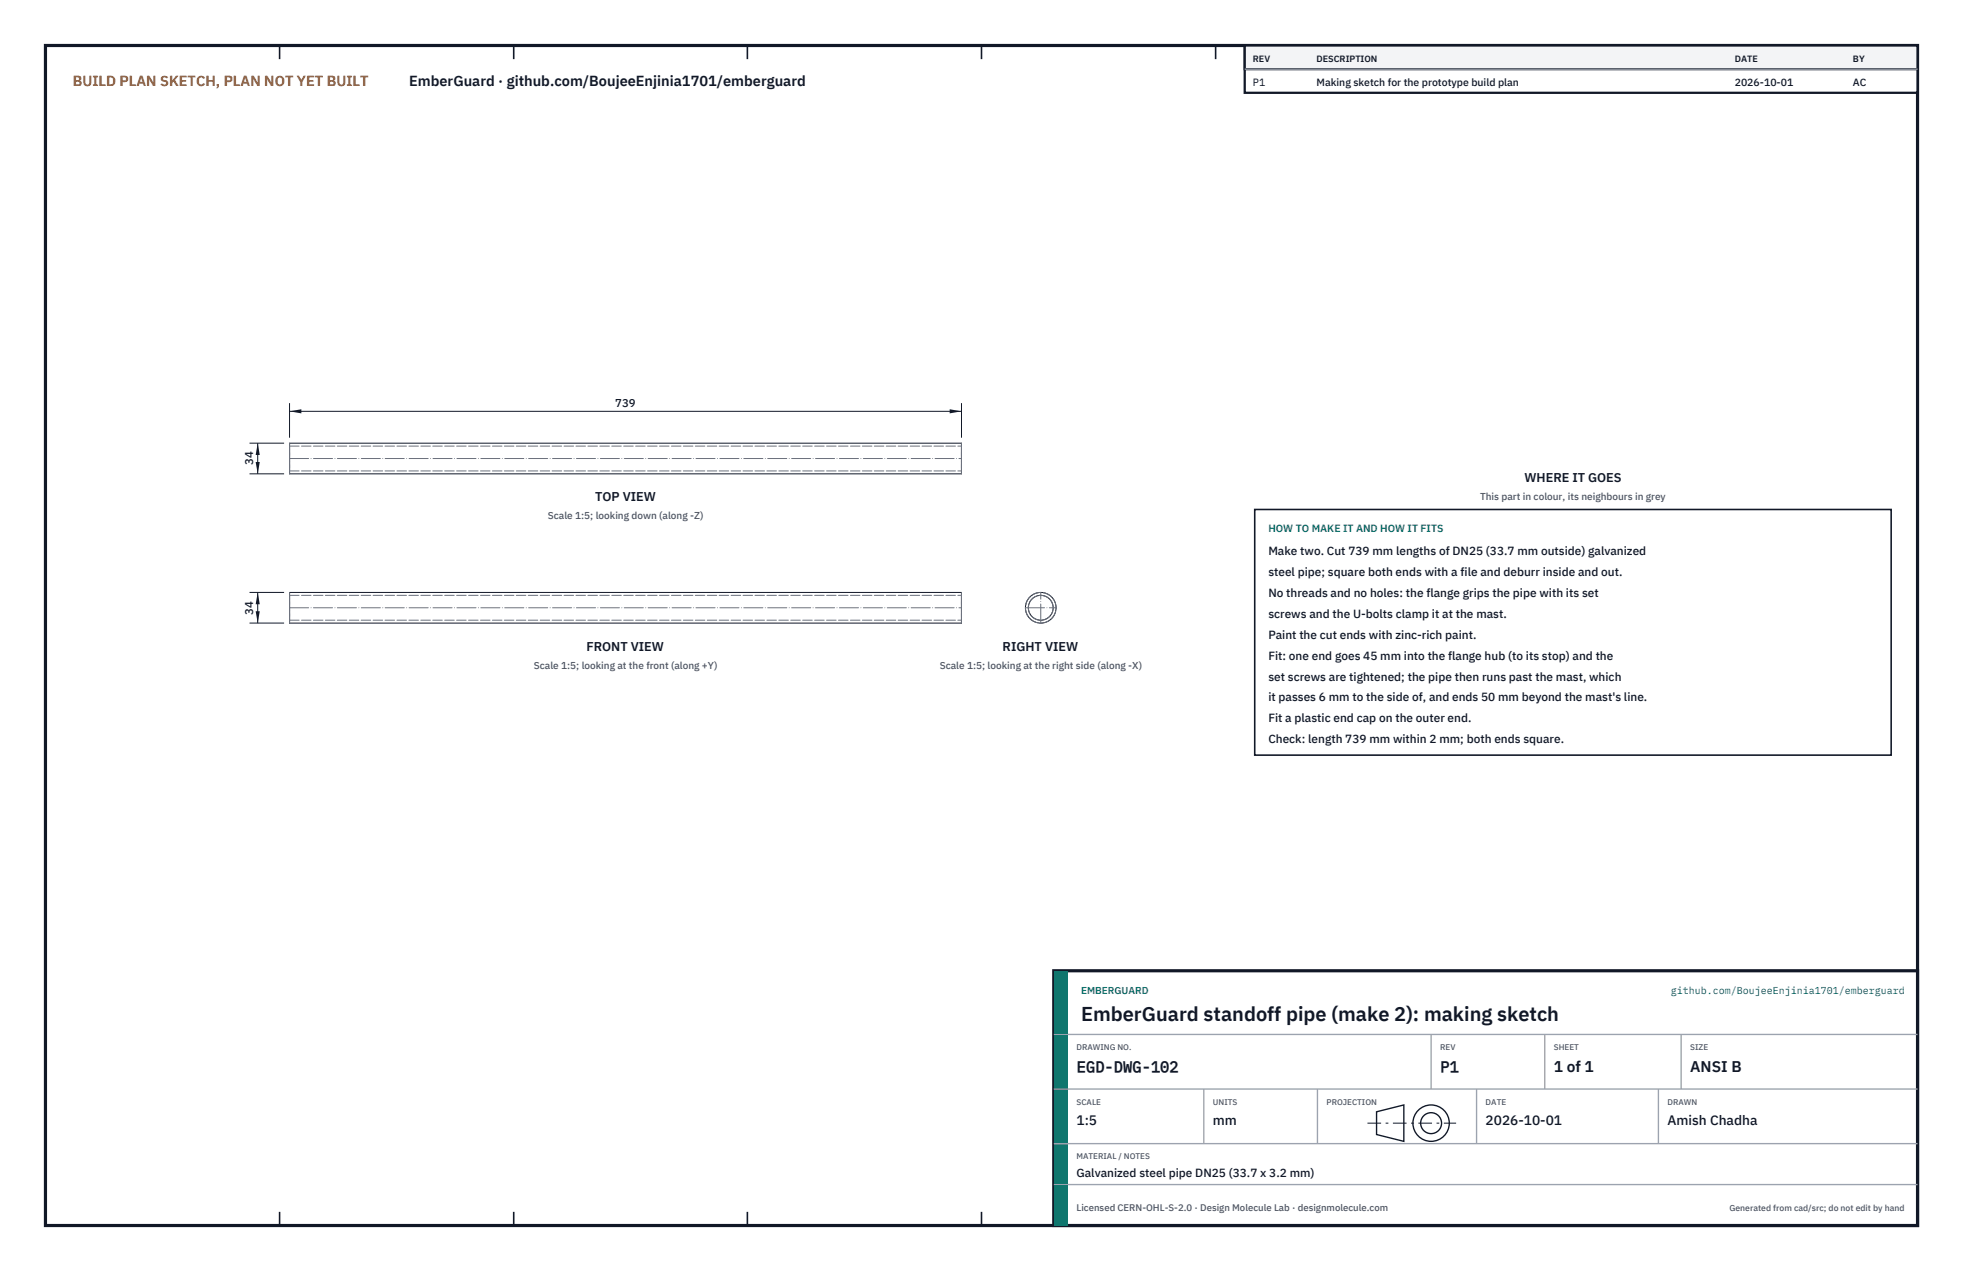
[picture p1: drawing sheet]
<svg xmlns="http://www.w3.org/2000/svg" width="432mm" height="279mm" viewBox="0 0 432 279" stroke-linecap="round" stroke-linejoin="round" font-family="sans-serif">
<defs><g id="words">
<text font-size="4.4" fill="#111827" x="237.8" y="224.4">EmberGuard standoff pipe (make 2): making sketch</text>
<g font-size="3.4" fill="#111827">
<text x="236.8" y="235.6">EGD-DWG-102</text>
<text x="316.8" y="235.6">P1</text>
<text x="341.8" y="235.6">1 of 1</text>
<text x="371.8" y="235.6">ANSI B</text>
</g>
<text font-size="3.2" fill="#b45309" x="16" y="19">BUILD PLAN SKETCH, PLAN NOT YET BUILT</text>
<text font-size="3.2" fill="#111827" x="90" y="19">EmberGuard · github.com/BoujeeEnjinia1701/emberguard</text>
<g font-size="3" fill="#111827">
<text x="236.8" y="247.2">1:5</text>
<text x="266.8" y="247.2">mm</text>
<text x="326.8" y="247.2">2026-10-01</text>
<text x="366.8" y="247.2">Amish Chadha</text>
</g>
<g font-size="2.8" fill="#111827">
<text x="335.3" y="106">WHERE IT GOES</text>
<text x="130.9" y="110.2">TOP VIEW</text>
<text x="129" y="143">FRONT VIEW</text>
<text x="220.5" y="143">RIGHT VIEW</text>
</g>
<g font-size="2.6" fill="#111827">
<text x="279" y="122">Make two. Cut 739 mm lengths of DN25 (33.7 mm outside) galvanized</text>
<text x="279" y="126.6">steel pipe; square both ends with a file and deburr inside and out.</text>
<text x="279" y="131.2">No threads and no holes: the flange grips the pipe with its set</text>
<text x="279" y="135.8">screws and the U-bolts clamp it at the mast.</text>
<text x="279" y="140.4">Paint the cut ends with zinc-rich paint.</text>
<text x="279" y="145">Fit: one end goes 45 mm into the flange hub (to its stop) and the</text>
<text x="279" y="149.6">set screws are tightened; the pipe then runs past the mast, which</text>
<text x="279" y="154.2">it passes 6 mm to the side of, and ends 50 mm beyond the mast's line.</text>
<text x="279" y="158.8">Fit a plastic end cap on the outer end.</text>
<text x="279" y="163.4">Check: length 739 mm within 2 mm; both ends square.</text>
<text x="236.8" y="258.8">Galvanized steel pipe DN25 (33.7 x 3.2 mm)</text>
</g>
<g font-size="2.5" fill="#111827">
<text x="135.3" y="89.4">739</text>
<text x="55.7" y="102.3" transform="rotate(-90 55.7 102.3)">34</text>
<text x="55.7" y="135.1" transform="rotate(-90 55.7 135.1)">34</text>
</g>
<g font-size="2.3" fill="#111827">
<text x="275.6" y="18.8">P1</text>
<text x="289.6" y="18.8">Making sketch for the prototype build plan</text>
<text x="381.6" y="18.8">2026-10-01</text>
<text x="407.6" y="18.8">AC</text>
</g>
<text font-size="2.3" fill="#0f766e" x="279" y="117">HOW TO MAKE IT AND HOW IT FITS</text>
<g font-size="2.2" fill="#4b5563">
<text x="325.6" y="110">This part in colour, its neighbours in grey</text>
<text x="120.5" y="114.2">Scale 1:5; looking down (along -Z)</text>
<text x="117.4" y="147">Scale 1:5; looking at the front (along +Y)</text>
<text x="206.7" y="147">Scale 1:5; looking at the right side (along -X)</text>
</g>
<g font-size="2.2" fill="#0f766e">
<text x="237.8" y="218.4">EMBERGUARD</text>
<text x="367.5" y="218.4">github.com/BoujeeEnjinia1701/emberguard</text>
</g>
<text font-size="2.1" fill="#4b5563" x="236.8" y="266.2">Licensed CERN-OHL-S-2.0 · Design Molecule Lab · designmolecule.com</text>
<g font-size="2" fill="#111827">
<text x="275.6" y="13.6">REV</text>
<text x="289.6" y="13.6">DESCRIPTION</text>
<text x="381.6" y="13.6">DATE</text>
<text x="407.6" y="13.6">BY</text>
</g>
<text font-size="1.9" fill="#4b5563" x="380.4" y="266.2">Generated from cad/src; do not edit by hand</text>
<g font-size="1.8" fill="#4b5563">
<text x="236.8" y="230.8">DRAWING NO.</text>
<text x="316.8" y="230.8">REV</text>
<text x="341.8" y="230.8">SHEET</text>
<text x="371.8" y="230.8">SIZE</text>
<text x="236.8" y="242.8">SCALE</text>
<text x="266.8" y="242.8">UNITS</text>
<text x="291.8" y="242.8">PROJECTION</text>
<text x="326.8" y="242.8">DATE</text>
<text x="366.8" y="242.8">DRAWN</text>
<text x="236.8" y="254.8">MATERIAL / NOTES</text>
</g>
</g></defs>
<path d="M10 10h411.8v259.4h-411.8z" fill="none" stroke="#111827" stroke-width=".7" stroke-linecap="butt"/>
<g fill="none" stroke="#111827" stroke-width=".35">
<path d="M61.5 10v3M113 10v3M164.4 10v3M215.9 10v3M267.4 10v3M318.9 10v3M370.3 10v3M61.5 266.4v3M113 266.4v3M164.4 266.4v3M215.9 266.4v3M267.4 266.4v3"/>
<path d="M318.9 266.4v3M370.3 266.4v3"/>
</g>
<g fill="none" stroke="#111727" stroke-width=".22">
<path d="M63.7 97.4h147.8v6.8h-147.8zM63.7 130.2h147.8v6.8h-147.8z"/>
<circle cx="228.9" cy="133.6" r="3.4"/>
<circle cx="228.9" cy="133.6" r="2.73"/>
</g>
<g fill="none" stroke="#6a7180" stroke-width=".22" stroke-dasharray="2.1 .5">
<path d="M63.7 98.1v2.7M63.7 98.1h147.8M211.5 98.1v2.7M63.7 104.2v-6.8M63.7 100.8v2.7M63.7 103.5v-5.4M63.7 103.5h147.8M211.5 104.2v-6.8M211.5 100.8v2.7M211.5 103.5v-5.4M63.7 137v-6.8M63.7 130.9v5.4"/>
<path d="M63.7 136.3v-5.4M63.7 130.9h147.8M63.7 136.3h147.8M211.5 137v-6.8M211.5 130.9v5.4M211.5 136.3v-5.4"/>
<circle cx="228.9" cy="133.6" r="3.4"/>
<circle cx="228.9" cy="133.6" r="2.73"/>
</g>
<path d="M63.7 100.8h147.8M63.7 133.6h147.8M225.6 133.6h6.7M228.9 137v-6.8" fill="none" stroke="#6a7180" stroke-width=".22" stroke-dasharray="4.2 .5 0 .5"/>
<path d="M63.7 88.6v7.6M63.7 90.4h147.8M211.5 88.6v7.6" fill="none" stroke="#111827" stroke-width=".22"/>
<path d="M63.7 90.4l2.6-.4v.9zM208.9 90v.9l2.6-.5z" fill="#111827"/>
<path d="M54.9 97.4h7.6M56.7 97.4v6.8M54.9 104.2h7.6" fill="none" stroke="#111827" stroke-width=".22"/>
<path d="M56.7 97.4l-.5 2.6h.9zM56.2 101.6h.9l-.4 2.6z" fill="#111827"/>
<path d="M54.9 130.2h7.6M54.9 137h7.6M56.7 130.2v6.8" fill="none" stroke="#111827" stroke-width=".22"/>
<path d="M56.7 130.2l-.5 2.6h.9zM56.2 134.4h.9l-.4 2.6z" fill="#111827"/>
<path d="M276 112h140v54h-140z" fill="#fff" stroke="#111827" stroke-width=".35"/>
<path d="M273.8 10h148v10.4h-148z" fill="#fff" stroke="#111827" stroke-width=".5"/>
<path d="M273.8 10h148v5.2h-148z" fill="#f3f4f6" stroke="#111827" stroke-width=".5"/>
<path d="M273.8 15.2h148" fill="none" stroke="#9ca3af" stroke-width=".3"/>
<path d="M231.8 213.4h190v56h-190z" fill="#fff" stroke="#111827" stroke-width=".7" stroke-linecap="butt"/>
<path d="M231.8 213.4h3v56h-3z" fill="#0f766e"/>
<path d="M231.8 227.4h190M231.8 239.4h190M264.8 239.4v12M289.8 239.4v12M314.8 227.4v12M324.8 239.4v12M339.8 227.4v12M364.8 239.4v12M369.8 227.4v12M231.8 251.4h190M231.8 260.4h190" fill="none" stroke="#9ca3af" stroke-width=".3"/>
<g fill="none" stroke="#111827" stroke-width=".3">
<path d="M302.8 244.4l6-1.5v8l-6-1.5z"/>
<circle cx="314.8" cy="246.9" r="4"/>
<circle cx="314.8" cy="246.9" r="2.3"/>
</g>
<path d="M300.8 246.9h19.5" fill="none" stroke="#111827" stroke-width=".22" stroke-dasharray="3 1 .6 1" stroke-linecap="butt"/>
<use href="#words"/>
</svg>
